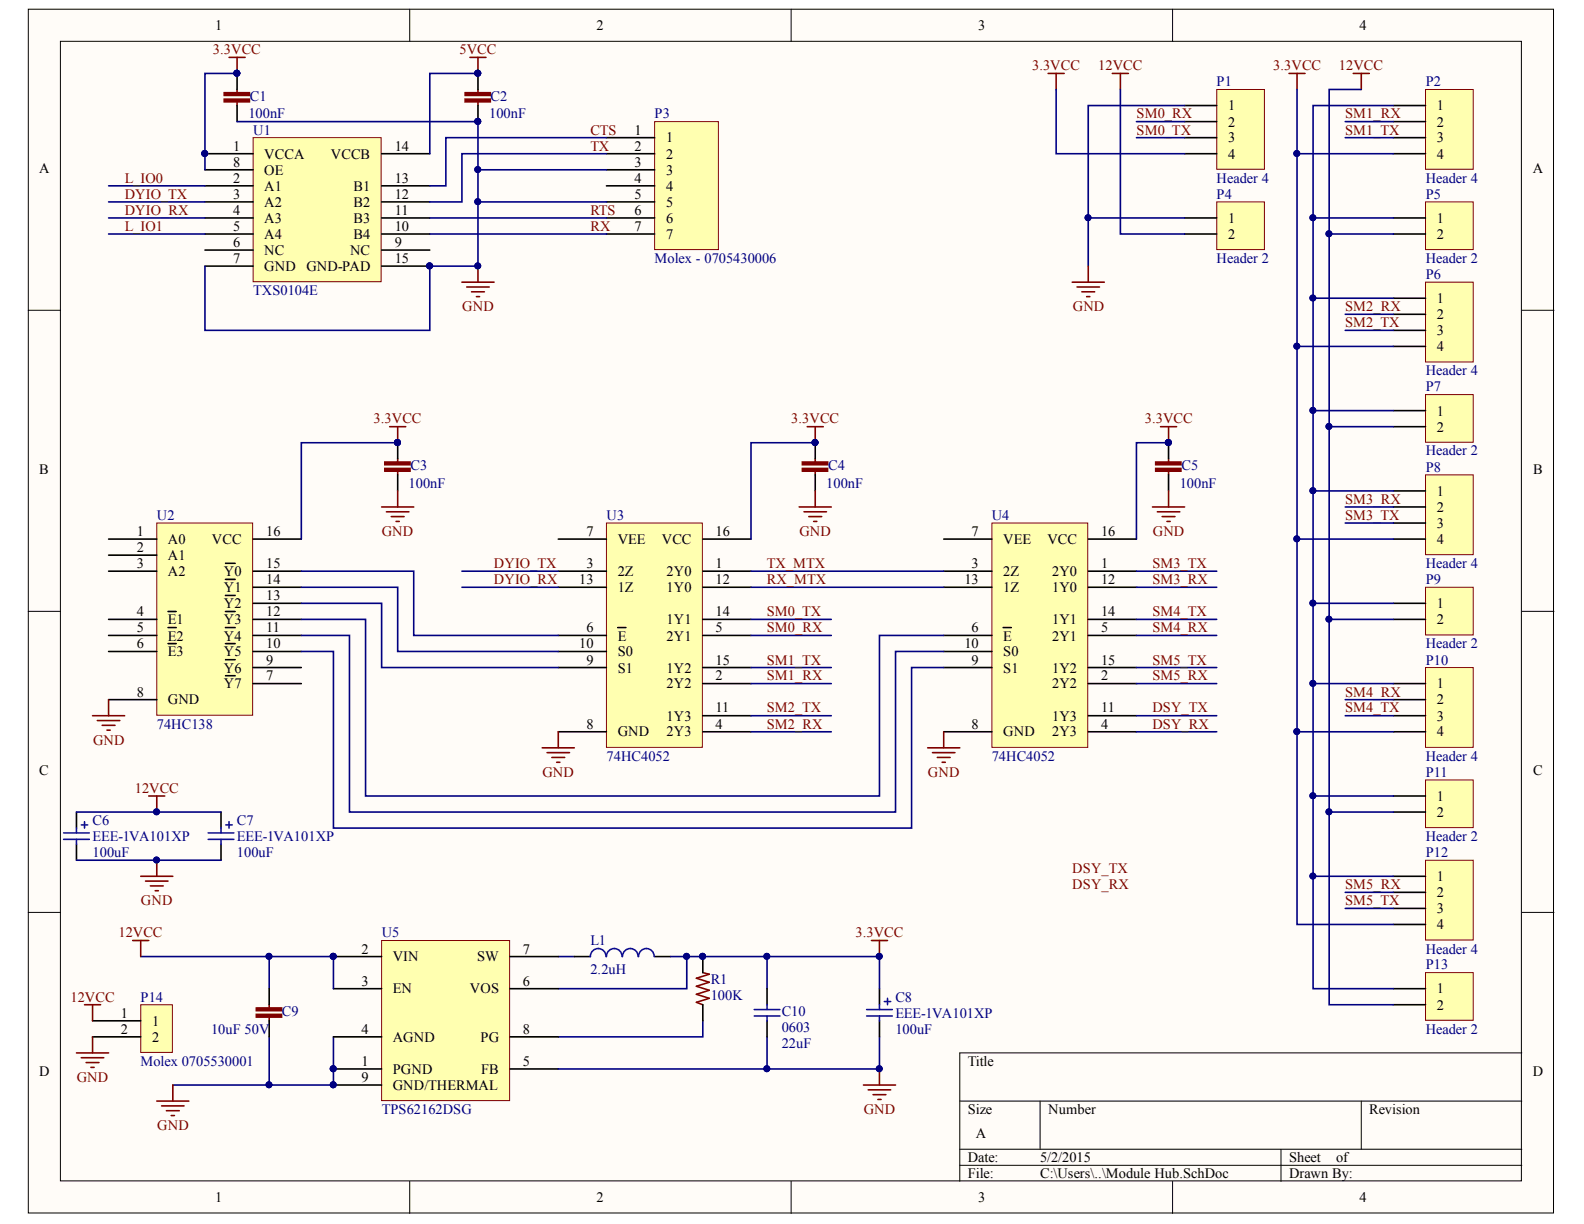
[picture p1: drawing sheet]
<svg xmlns="http://www.w3.org/2000/svg" width="279mm" height="216mm" viewBox="0 0 279 216" stroke-linecap="round" stroke-linejoin="round" font-family="sans-serif">
<defs><g id="words">
<g font-size="2.5">
<text x="38" y="5.3">1</text>
<text x="105.2" y="5.3">2</text>
<text x="172.6" y="5.3">3</text>
<text x="239.8" y="5.3">4</text>
<text x="111.9" y="23.8">1</text>
<text x="216.6" y="19.5">1</text>
<text x="216.6" y="22.3">2</text>
<text x="253.4" y="19.5">1</text>
<text x="253.4" y="22.3">2</text>
<text x="41.1" y="26.6">1</text>
<text x="41.1" y="29.4">8</text>
<text x="46.6" y="28">VCCA</text>
<text x="58.4" y="28">VCCB</text>
<text x="69.6" y="26.6">14</text>
<text x="111.9" y="26.6">2</text>
<text x="111.9" y="29.4">3</text>
<text x="117.5" y="25.1">1</text>
<text x="117.5" y="28">2</text>
<text x="216.6" y="25.1">3</text>
<text x="216.6" y="28">4</text>
<text x="253.4" y="25.1">3</text>
<text x="253.4" y="28">4</text>
<text x="6.9" y="30.4">A</text>
<text x="41.1" y="32.2">2</text>
<text x="41.1" y="35.1">3</text>
<text x="46.6" y="33.7">A1</text>
<text x="46.6" y="30.8">OE</text>
<text x="62.3" y="33.7">B1</text>
<text x="69.6" y="35.1">12</text>
<text x="69.6" y="32.2">13</text>
<text x="111.9" y="32.2">4</text>
<text x="111.9" y="35.1">5</text>
<text x="117.5" y="30.8">3</text>
<text x="117.5" y="33.7">4</text>
<text x="270.3" y="30.4">A</text>
<text x="41.1" y="37.9">4</text>
<text x="41.1" y="40.8">5</text>
<text x="46.6" y="36.5">A2</text>
<text x="46.6" y="39.3">A3</text>
<text x="62.3" y="39.3">B3</text>
<text x="62.3" y="36.5">B2</text>
<text x="69.6" y="40.8">10</text>
<text x="69.6" y="37.9">11</text>
<text x="111.9" y="37.9">6</text>
<text x="111.9" y="40.8">7</text>
<text x="117.5" y="36.5">5</text>
<text x="117.5" y="39.3">6</text>
<text x="216.6" y="39.3">1</text>
<text x="253.4" y="39.3">1</text>
<text x="41.1" y="43.6">6</text>
<text x="41.1" y="46.3">7</text>
<text x="46.6" y="42.1">A4</text>
<text x="46.6" y="45">NC</text>
<text x="46.6" y="47.8">GND</text>
<text x="54.1" y="47.8">GND-PAD</text>
<text x="61.8" y="45">NC</text>
<text x="62.3" y="42.1">B4</text>
<text x="69.6" y="43.6">9</text>
<text x="69.6" y="46.3">15</text>
<text x="117.5" y="42.1">7</text>
<text x="216.6" y="42.1">2</text>
<text x="253.4" y="42.1">2</text>
<text x="253.4" y="53.4">1</text>
<text x="253.4" y="56.3">2</text>
<text x="253.4" y="59.1">3</text>
<text x="253.4" y="62">4</text>
<text x="253.4" y="73.3">1</text>
<text x="253.4" y="76.1">2</text>
<text x="6.9" y="83.6">B</text>
<text x="270.4" y="83.6">B</text>
<text x="253.4" y="87.4">1</text>
<text x="24.1" y="94.5">1</text>
<text x="29.6" y="96">A0</text>
<text x="37.4" y="96">VCC</text>
<text x="46.9" y="94.5">16</text>
<text x="103.5" y="94.5">7</text>
<text x="109" y="96">VEE</text>
<text x="116.7" y="96">VCC</text>
<text x="126.2" y="94.5">16</text>
<text x="171.4" y="94.5">7</text>
<text x="177" y="96">VEE</text>
<text x="184.7" y="96">VCC</text>
<text x="194.2" y="94.5">16</text>
<text x="253.4" y="90.3">2</text>
<text x="253.4" y="93.1">3</text>
<text x="253.4" y="96">4</text>
<text x="24.1" y="97.3">2</text>
<text x="24.1" y="100.2">3</text>
<text x="29.6" y="98.8">A1</text>
<text x="29.6" y="101.7">A2</text>
<text x="39.5" y="101.7">Y0</text>
<text x="46.9" y="100.2">15</text>
<text x="103.5" y="100.2">3</text>
<text x="109" y="101.7">2Z</text>
<text x="117.6" y="101.7">2Y0</text>
<text x="126.2" y="100.2">1</text>
<text x="171.4" y="100.2">3</text>
<text x="177" y="101.7">2Z</text>
<text x="185.6" y="101.7">2Y0</text>
<text x="194.2" y="100.2">1</text>
<text x="39.5" y="107.3">Y2</text>
<text x="39.5" y="104.4">Y1</text>
<text x="46.9" y="105.9">13</text>
<text x="46.9" y="103">14</text>
<text x="102.2" y="103">13</text>
<text x="109" y="104.4">1Z</text>
<text x="117.6" y="104.4">1Y0</text>
<text x="126.2" y="103">12</text>
<text x="170.1" y="103">13</text>
<text x="177" y="104.4">1Z</text>
<text x="185.6" y="104.4">1Y0</text>
<text x="194.2" y="103">12</text>
<text x="253.4" y="107.3">1</text>
<text x="24.1" y="108.7">4</text>
<text x="24.1" y="111.5">5</text>
<text x="29.6" y="110.1">E1</text>
<text x="29.6" y="113">E2</text>
<text x="39.5" y="113">Y4</text>
<text x="39.5" y="110.1">Y3</text>
<text x="46.9" y="111.5">11</text>
<text x="46.9" y="108.7">12</text>
<text x="103.5" y="111.5">6</text>
<text x="109" y="113">E</text>
<text x="117.6" y="113">2Y1</text>
<text x="117.6" y="110.1">1Y1</text>
<text x="126.2" y="111.5">5</text>
<text x="126.2" y="108.7">14</text>
<text x="171.4" y="111.5">6</text>
<text x="177" y="113">E</text>
<text x="185.6" y="113">2Y1</text>
<text x="185.6" y="110.1">1Y1</text>
<text x="194.2" y="111.5">5</text>
<text x="194.2" y="108.7">14</text>
<text x="253.4" y="110.1">2</text>
<text x="24.1" y="114.3">6</text>
<text x="29.6" y="115.8">E3</text>
<text x="39.5" y="118.7">Y6</text>
<text x="39.5" y="115.8">Y5</text>
<text x="46.9" y="117.2">9</text>
<text x="46.9" y="114.3">10</text>
<text x="102.2" y="114.3">10</text>
<text x="103.5" y="117.2">9</text>
<text x="109" y="118.7">S1</text>
<text x="109" y="115.8">S0</text>
<text x="117.6" y="118.7">1Y2</text>
<text x="126.2" y="117.2">15</text>
<text x="170.1" y="114.3">10</text>
<text x="171.4" y="117.2">9</text>
<text x="177" y="118.7">S1</text>
<text x="177" y="115.8">S0</text>
<text x="185.6" y="118.7">1Y2</text>
<text x="194.2" y="117.2">15</text>
<text x="24.1" y="122.9">8</text>
<text x="29.6" y="124.2">GND</text>
<text x="39.5" y="121.4">Y7</text>
<text x="46.9" y="120">7</text>
<text x="117.6" y="121.4">2Y2</text>
<text x="126.2" y="120">2</text>
<text x="126.2" y="125.7">11</text>
<text x="185.6" y="121.4">2Y2</text>
<text x="194.2" y="120">2</text>
<text x="194.2" y="125.7">11</text>
<text x="253.4" y="121.4">1</text>
<text x="253.4" y="124.2">2</text>
<text x="103.5" y="128.5">8</text>
<text x="109" y="129.9">GND</text>
<text x="117.6" y="129.9">2Y3</text>
<text x="117.6" y="127.1">1Y3</text>
<text x="126.2" y="128.5">4</text>
<text x="171.4" y="128.5">8</text>
<text x="177" y="129.9">GND</text>
<text x="185.6" y="129.9">2Y3</text>
<text x="185.6" y="127.1">1Y3</text>
<text x="194.2" y="128.5">4</text>
<text x="253.4" y="127.1">3</text>
<text x="253.4" y="129.9">4</text>
<text x="6.9" y="136.7">C</text>
<text x="270.4" y="136.7">C</text>
<text x="253.4" y="141.2">1</text>
<text x="253.4" y="144.1">2</text>
<text x="253.4" y="155.4">1</text>
<text x="253.4" y="158.2">2</text>
<text x="253.4" y="161.1">3</text>
<text x="253.4" y="163.9">4</text>
<text x="63.8" y="168.2">2</text>
<text x="63.8" y="173.9">3</text>
<text x="69.3" y="169.6">VIN</text>
<text x="84.2" y="169.6">SW</text>
<text x="92.2" y="173.9">6</text>
<text x="92.2" y="168.2">7</text>
<text x="21.3" y="179.5">1</text>
<text x="69.3" y="175.2">EN</text>
<text x="82.9" y="175.2">VOS</text>
<text x="253.4" y="175.2">1</text>
<text x="253.4" y="178.1">2</text>
<text x="21.3" y="182.3">2</text>
<text x="26.8" y="180.9">1</text>
<text x="26.8" y="183.8">2</text>
<text x="63.8" y="182.3">4</text>
<text x="69.3" y="183.8">AGND</text>
<text x="84.8" y="183.8">PG</text>
<text x="92.2" y="182.3">8</text>
<text x="6.9" y="189.8">D</text>
<text x="63.8" y="188">1</text>
<text x="63.8" y="190.9">9</text>
<text x="69.3" y="189.4">PGND</text>
<text x="84.8" y="189.4">FB</text>
<text x="92.2" y="188">5</text>
<text x="170.7" y="188">Title</text>
<text x="270.3" y="189.8">D</text>
<text x="69.3" y="192.2">GND/THERMAL</text>
<text x="170.7" y="196.5">Size</text>
<text x="184.9" y="196.5">Number</text>
<text x="241.5" y="196.5">Revision</text>
<text x="172.1" y="200.8">A</text>
<text x="170.7" y="205">Date:</text>
<text x="170.7" y="207.8">File:</text>
<text x="183.5" y="205">5/2/2015</text>
<text x="183.5" y="207.8">C:\Users\..\Module Hub.SchDoc</text>
<text x="227.4" y="205">Sheet</text>
<text x="227.4" y="207.8">Drawn By:</text>
<text x="235.7" y="205">of</text>
<text x="38" y="212.1">1</text>
<text x="105.2" y="212.1">2</text>
<text x="172.6" y="212.1">3</text>
<text x="239.8" y="212.1">4</text>
</g>
<g font-size="2.5" fill="#800000">
<text x="37.6" y="9.6">3.3VCC</text>
<text x="81" y="9.6">5VCC</text>
<text x="182" y="12.4">3.3VCC</text>
<text x="193.7" y="12.4">12VCC</text>
<text x="224.6" y="12.4">3.3VCC</text>
<text x="236.2" y="12.4">12VCC</text>
<text x="104.1" y="23.8">CTS</text>
<text x="200.5" y="23.8">SM0_TX</text>
<text x="200.5" y="20.9">SM0_RX</text>
<text x="237.3" y="23.8">SM1_TX</text>
<text x="237.3" y="20.9">SM1_RX</text>
<text x="104.1" y="26.6">TX</text>
<text x="22" y="35.1">DYIO_TX</text>
<text x="22" y="32.2">L_IO0</text>
<text x="22" y="37.9">DYIO_RX</text>
<text x="22" y="40.8">L_IO1</text>
<text x="104.1" y="40.8">RX</text>
<text x="104.1" y="37.9">RTS</text>
<text x="81.5" y="54.9">GND</text>
<text x="189.2" y="54.9">GND</text>
<text x="237.3" y="57.7">SM2_TX</text>
<text x="237.3" y="54.9">SM2_RX</text>
<text x="65.9" y="74.7">3.3VCC</text>
<text x="139.6" y="74.7">3.3VCC</text>
<text x="201.9" y="74.7">3.3VCC</text>
<text x="237.3" y="88.9">SM3_RX</text>
<text x="67.3" y="94.5">GND</text>
<text x="141" y="94.5">GND</text>
<text x="203.4" y="94.5">GND</text>
<text x="237.3" y="91.7">SM3_TX</text>
<text x="87.1" y="100.2">DYIO_TX</text>
<text x="135.3" y="100.2">TX_MTX</text>
<text x="203.3" y="100.2">SM3_TX</text>
<text x="87.1" y="103">DYIO_RX</text>
<text x="135.3" y="103">RX_MTX</text>
<text x="203.3" y="103">SM3_RX</text>
<text x="135.3" y="108.7">SM0_TX</text>
<text x="135.3" y="111.5">SM0_RX</text>
<text x="203.3" y="108.7">SM4_TX</text>
<text x="203.3" y="111.5">SM4_RX</text>
<text x="135.3" y="117.2">SM1_TX</text>
<text x="203.3" y="117.2">SM5_TX</text>
<text x="135.3" y="120">SM1_RX</text>
<text x="135.3" y="125.7">SM2_TX</text>
<text x="203.3" y="120">SM5_RX</text>
<text x="203.3" y="125.7">DSY_TX</text>
<text x="237.3" y="125.7">SM4_TX</text>
<text x="237.3" y="122.9">SM4_RX</text>
<text x="16.4" y="131.3">GND</text>
<text x="135.3" y="128.5">SM2_RX</text>
<text x="203.3" y="128.5">DSY_RX</text>
<text x="95.7" y="137">GND</text>
<text x="163.7" y="137">GND</text>
<text x="23.8" y="139.9">12VCC</text>
<text x="189.1" y="154">DSY_TX</text>
<text x="24.9" y="159.7">GND</text>
<text x="189.1" y="156.9">DSY_RX</text>
<text x="237.3" y="159.7">SM5_TX</text>
<text x="237.3" y="156.9">SM5_RX</text>
<text x="20.9" y="165.3">12VCC</text>
<text x="150.9" y="165.3">3.3VCC</text>
<text x="12.4" y="176.7">12VCC</text>
<text x="13.5" y="190.9">GND</text>
<text x="152.3" y="196.5">GND</text>
<text x="27.7" y="199.3">GND</text>
</g>
<g font-size="2.5" fill="#000080">
<text x="44.1" y="17.8">C1</text>
<text x="86.5" y="17.8">C2</text>
<text x="214.6" y="15.2">P1</text>
<text x="251.5" y="15.2">P2</text>
<text x="43.8" y="20.9">100nF</text>
<text x="44.7" y="23.8">U1</text>
<text x="86.3" y="20.9">100nF</text>
<text x="115.5" y="20.9">P3</text>
<text x="214.6" y="32.2">Header 4</text>
<text x="214.6" y="35.1">P4</text>
<text x="251.5" y="32.2">Header 4</text>
<text x="251.5" y="35.1">P5</text>
<text x="115.5" y="46.3">Molex - 0705430006</text>
<text x="214.6" y="46.3">Header 2</text>
<text x="251.5" y="46.3">Header 2</text>
<text x="44.7" y="52">TXS0104E</text>
<text x="251.5" y="49.2">P6</text>
<text x="251.5" y="66.2">Header 4</text>
<text x="251.5" y="69">P7</text>
<text x="72.4" y="83">C3</text>
<text x="146.1" y="83">C4</text>
<text x="208.4" y="83">C5</text>
<text x="251.5" y="80.3">Header 2</text>
<text x="251.5" y="83.2">P8</text>
<text x="72.1" y="86">100nF</text>
<text x="145.7" y="86">100nF</text>
<text x="208.1" y="86">100nF</text>
<text x="27.7" y="91.7">U2</text>
<text x="107" y="91.7">U3</text>
<text x="174.9" y="91.7">U4</text>
<text x="251.5" y="100.2">Header 4</text>
<text x="251.5" y="103">P9</text>
<text x="251.5" y="114.3">Header 2</text>
<text x="251.5" y="117.2">P10</text>
<text x="27.7" y="128.5">74HC138</text>
<text x="107" y="134.2">74HC4052</text>
<text x="174.9" y="134.2">74HC4052</text>
<text x="251.5" y="134.2">Header 4</text>
<text x="251.5" y="137">P11</text>
<text x="16.3" y="145.5">C6</text>
<text x="16.3" y="148.3">EEE-1VA101XP</text>
<text x="41.8" y="145.5">C7</text>
<text x="41.8" y="148.3">EEE-1VA101XP</text>
<text x="251.5" y="148.3">Header 2</text>
<text x="16.3" y="151.2">100uF</text>
<text x="41.8" y="151.2">100uF</text>
<text x="251.5" y="151.2">P12</text>
<text x="67.3" y="165.3">U5</text>
<text x="104.1" y="166.8">L1</text>
<text x="104.1" y="171.8">2.2uH</text>
<text x="125.4" y="173.5">R1</text>
<text x="251.5" y="168.2">Header 4</text>
<text x="251.5" y="171">P13</text>
<text x="24.8" y="176.7">P14</text>
<text x="49.7" y="179.2">C9</text>
<text x="125.4" y="176.4">100K</text>
<text x="137.9" y="179.2">C10</text>
<text x="157.9" y="176.7">C8</text>
<text x="157.9" y="179.5">EEE-1VA101XP</text>
<text x="37.2" y="182.3">10uF 50V</text>
<text x="137.9" y="184.9">22uF</text>
<text x="137.9" y="182.1">0603</text>
<text x="157.9" y="182.3">100uF</text>
<text x="251.5" y="182.3">Header 2</text>
<text x="24.8" y="188">Molex 0705530001</text>
<text x="67.3" y="196.5">TPS62162DSG</text>
</g>
</g></defs>
<g fill="#fffcf8" stroke="#000" stroke-width=".18">
<path d="M5 1.6h269v212.4h-269z"/>
<path d="M10.7 7.3h257.7v201h-257.7z"/>
</g>
<g fill="none" stroke="#000" stroke-width=".18">
<path d="M72.3 1.6v5.7M139.5 1.6v5.7M206.8 1.6v5.7M5 54.7h5.7M268.4 54.7h5.7M5 107.8h5.7M268.4 107.8h5.7M5 160.9h5.7M268.4 160.9h5.7M169.3 194.2h99.1M183.5 194.2v8.5M240.1 194.2v8.5"/>
<path d="M268.4 185.7h-99.1v22.7M72.3 208.4v5.6M139.5 208.4v5.6M169.3 202.7h99.1M169.3 205.5h99.1M206.8 208.4v5.6M225.9 202.7v5.7"/>
</g>
<path d="M47.5 168.7v5.7M98.5 168.7h2.8M121.1 168.7v5.7h-22.6M135.3 168.7v5.7M47.5 182.9v8.5M58.8 182.9v8.5h-28.3M124 180.1v2.8h-25.5M135.3 182.9v5.7" fill="none" stroke="#000080" stroke-width=".28"/>
<g fill="#000080" stroke="#000080" stroke-width=".18">
<circle cx="58.8" cy="188.5" r=".52"/>
<circle cx="58.8" cy="191.3" r=".52"/>
<circle cx="47.4" cy="191.3" r=".52"/>
<circle cx="47.4" cy="168.7" r=".52"/>
<circle cx="121.1" cy="168.7" r=".52"/>
<circle cx="135.3" cy="168.7" r=".52"/>
<circle cx="135.3" cy="188.5" r=".52"/>
<circle cx="155.1" cy="188.5" r=".52"/>
</g>
<path d="M27.7 194.2h5.6M28.5 195.1h4M29.4 195.9h2.2M30.2 196.8h.6M30.5 191.4v2.8M152.3 191.4h5.7M153.1 192.2h4M154 193.1h2.3M154.8 193.9h.6M155.1 188.6v2.8" fill="none" stroke="#800000" stroke-width=".28"/>
<path d="M67.3 165.9h22.6v28.2h-22.6z" fill="#ffffb0" stroke="#800000" stroke-width=".18"/>
<g fill="none" stroke="#000" stroke-width=".28">
<path d="M47.5 174.4v2.8M58.8 168.7h8.5M58.8 174.4h8.5M90 168.7h8.5M90 174.4h8.5M101.3 168.7h2.8M115.5 168.7h2.8M124 168.7v2.9M124 177.2v2.9M135.3 174.4v2.8M155.1 174.4v2.8M47.5 180.1v2.8"/>
<path d="M58.8 188.6h8.5M58.8 182.9h8.5M58.8 191.4h8.5M90 188.6h8.5M90 182.9h8.5M135.3 180.1v2.8M155.1 180.1v2.8"/>
</g>
<g fill="#000080" stroke="#000080" stroke-width=".18">
<circle cx="58.8" cy="188.5" r=".52"/>
<circle cx="58.8" cy="168.7" r=".52"/>
<circle cx="58.8" cy="191.3" r=".52"/>
<circle cx="155.1" cy="168.7" r=".52"/>
<circle cx="123.9" cy="168.7" r=".52"/>
<circle cx="47.4" cy="168.7" r=".52"/>
<circle cx="155.1" cy="188.5" r=".52"/>
<circle cx="135.3" cy="188.5" r=".52"/>
<circle cx="121.1" cy="168.7" r=".52"/>
<circle cx="135.3" cy="168.7" r=".52"/>
</g>
<path d="M24.8 168.7h34v5.7M118.3 168.7h36.8v5.7M155.1 182.9v5.7h-56.6" fill="none" stroke="#000080" stroke-width=".28"/>
<path d="M23.4 165.9h2.8M24.8 165.9v2.8M47.5 177.2v.6M47.5 179.5v.6M124 171.6l1.1 .2-2.3 .8 2.3 .7-2.3 .7 2.3 .7-2.3 .7 2.3 .7-2.3 .7 1.2 .4M153.7 165.9h2.8M155.1 165.9v2.8" fill="none" stroke="#800000" stroke-width=".28"/>
<g fill="none" stroke="#00f" stroke-width=".28">
<path d="M106.9 168.7a1.37 1.37 0 0 0-1.4-1.4 1.37 1.37 0 0 0-1.4 1.4M109.7 168.7a1.37 1.37 0 0 0-1.4-1.4 1.37 1.37 0 0 0-1.3 1.4M112.6 168.7a1.37 1.37 0 0 0-1.4-1.4 1.37 1.37 0 0 0-1.4 1.4M115.4 168.7a1.37 1.37 0 0 0-1.4-1.4 1.37 1.37 0 0 0-1.4 1.4M133 178.1h4.6M133 179.2h4.6M135.3 177.2v.9M135.3 179.2v.9M152.9 178.1h4.5M152.9 179.2h4.5M155.1 177.2v.9M155.1 179.2v.9"/>
<path d="M156 176.7h1.1M156.5 176.1v1.1"/>
</g>
<g fill="#800000" stroke="#800000" stroke-width=".28">
<path d="M45.2 178.9h4.5v.5h-4.5z"/>
<path d="M45.2 177.8h4.5v.5h-4.5z"/>
</g>
<path d="M24.8 177.2h5.6v8.4h-5.6z" fill="#ffffb0" stroke="#800000" stroke-width=".18"/>
<path d="M16.3 180.1h8.5M16.3 182.9h8.5" fill="none" stroke="#000" stroke-width=".28"/>
<path d="M14.9 177.2h2.8M16.3 177.2v2.9M13.5 185.7h5.7M14.3 186.6h4M15.2 187.4h2.3M16 188.3h.6M16.3 182.9v2.8" fill="none" stroke="#800000" stroke-width=".28"/>
<path d="M115.5 21.5h11.2v22.5h-11.2z" fill="#ffffb0" stroke="#800000" stroke-width=".18"/>
<path d="M107 24.3h8.5M107 27.1h8.5M107 29.9h8.5M107 32.8h8.5M107 35.6h8.5M107 38.4h8.5M107 41.3h8.5" fill="none" stroke="#000" stroke-width=".28"/>
<path d="M44.7 24.3h22.5v25.4h-22.5z" fill="#ffffb0" stroke="#800000" stroke-width=".18"/>
<g fill="none" stroke="#000" stroke-width=".28">
<path d="M41.8 13v2.8M41.8 18.6v2.9M84.3 13v2.8M84.3 18.6v2.9M36.2 27.1h8.5M36.2 32.8h8.5M36.2 35.6h8.5M36.2 38.4h8.5M36.2 29.9h8.5M67.3 27.1h8.5M67.3 32.8h8.5M67.3 35.6h8.5"/>
<path d="M67.3 38.4h8.5M36.2 41.3h8.5M36.2 44.1h8.5M36.2 46.9h8.5M67.3 41.3h8.5M67.3 44.1h8.5M67.3 46.9h8.5"/>
</g>
<g fill="#000080" stroke="#000080" stroke-width=".18">
<circle cx="36.1" cy="27.1" r=".52"/>
<circle cx="75.8" cy="46.9" r=".52"/>
<circle cx="84.3" cy="29.9" r=".52"/>
<circle cx="84.3" cy="35.6" r=".52"/>
<circle cx="84.3" cy="46.9" r=".52"/>
<circle cx="84.3" cy="12.9" r=".52"/>
<circle cx="41.8" cy="12.9" r=".52"/>
<circle cx="84.3" cy="21.4" r=".52"/>
</g>
<g fill="none" stroke="#000080" stroke-width=".28">
<path d="M41.8 13h-5.6v16.9M84.3 13h-8.5v14.1M19.2 38.4h17M19.2 35.6h17M19.2 32.8h17M41.8 21.5h42.5v8.4M75.8 38.4h31.2M84.3 35.6v11.3h-8.5v11.4h-39.6v-11.4M107 29.9h-22.7v5.7h22.7M107 27.1h-25.5v8.5h-5.7M107 24.3h-28.4v8.5h-2.8M19.2 41.3h17"/>
<path d="M75.8 41.3h31.2"/>
</g>
<g fill="none" stroke="#800000" stroke-width=".28">
<path d="M40.4 10.1h2.8M41.8 10.1v2.9M41.8 15.8v.6M41.8 18.1v.5M82.9 10.1h2.8M84.3 10.1v2.9M84.3 15.8v.6M84.3 18.1v.5M81.5 49.8h5.6M82.3 50.6h4M83.2 51.5h2.2M84 52.3h.6"/>
<path d="M84.3 46.9v2.9"/>
</g>
<g fill="#800000" stroke="#800000" stroke-width=".28">
<path d="M39.6 17.5h4.4v.5h-4.4z"/>
<path d="M39.6 16.4h4.4v.4h-4.4z"/>
<path d="M82 17.5h4.5v.5h-4.5z"/>
<path d="M82 16.4h4.5v.4h-4.5z"/>
</g>
<path d="M107 92.3h16.9v39.5h-16.9z" fill="#ffffb0" stroke="#800000" stroke-width=".18"/>
<g fill="none" stroke="#000" stroke-width=".28">
<path d="M98.5 95.1h8.5M124 95.1h8.5M98.5 100.8h8.5M98.5 112.1h8.5M98.5 117.7h8.5M98.5 114.9h8.5M98.5 103.6h8.5M109 110.7h1.4M124 100.8h8.5M124 112.1h8.5M124 117.7h8.5M124 103.6h8.5"/>
<path d="M124 109.3h8.5M98.5 129.1h8.5M124 120.6h8.5M124 129.1h8.5M124 126.2h8.5"/>
</g>
<path d="M81.5 100.8h17M81.5 103.6h17" fill="none" stroke="#000080" stroke-width=".28"/>
<path d="M175 92.3h16.9v39.5h-16.9z" fill="#ffffb0" stroke="#800000" stroke-width=".18"/>
<g fill="none" stroke="#000" stroke-width=".28">
<path d="M143.8 78.1v2.8M206.1 78.1v2.8M143.8 83.8v2.8M166.5 95.1h8.5M192 95.1h8.5M206.1 83.8v2.8M166.5 100.8h8.5M166.5 112.1h8.5M166.5 117.7h8.5M166.5 114.9h8.5M166.5 103.6h8.5M176.9 110.7h1.5"/>
<path d="M192 100.8h8.5M192 112.1h8.5M192 117.7h8.5M192 103.6h8.5M192 109.3h8.5M166.5 129.1h8.5M192 120.6h8.5M192 129.1h8.5M192 126.2h8.5"/>
</g>
<path d="M143.8 78.1h-11.3v17M206.1 78.1h-5.6v17M132.5 100.8h34M132.5 103.6h34" fill="none" stroke="#000080" stroke-width=".28"/>
<g fill="none" stroke="#800000" stroke-width=".28">
<path d="M142.4 75.3h2.8M143.8 75.3v2.8M204.7 75.3h2.8M206.1 75.3v2.8M141 89.4h5.6M141.8 90.3h4M142.7 91.1h2.2M143.5 92h.6M143.8 80.9v.6M143.8 83.2v.6M143.8 86.6v2.8M203.3 89.4h5.7"/>
<path d="M204.1 90.3h4M205 91.1h2.3M205.8 92h.6M206.1 80.9v.6M206.1 83.2v.6M206.1 86.6v2.8M95.6 131.9h5.7M96.5 132.8h4M97.3 133.6h2.3M98.2 134.5h.6M98.5 129.1v2.8M163.6 131.9h5.7"/>
<path d="M164.5 132.8h3.9M165.3 133.6h2.3M166.2 134.5h.5M166.5 129.1v2.8"/>
</g>
<g fill="#000080" stroke="#000080" stroke-width=".18">
<circle cx="143.8" cy="78.1" r=".52"/>
<circle cx="206.1" cy="78.1" r=".52"/>
</g>
<g fill="#800000" stroke="#800000" stroke-width=".28">
<path d="M141.5 82.6h4.5v.5h-4.5z"/>
<path d="M141.5 81.5h4.5v.5h-4.5z"/>
<path d="M203.9 82.6h4.4v.5h-4.4z"/>
<path d="M203.9 81.5h4.4v.5h-4.4z"/>
</g>
<path d="M27.7 92.3h16.9v33.9h-16.9z" fill="#ffffb0" stroke="#800000" stroke-width=".18"/>
<g fill="none" stroke="#000" stroke-width=".28">
<path d="M70.1 78.1v2.8M19.2 95.1h8.5M19.2 97.9h8.5M39.8 99.4h1.7M44.7 95.1h8.4M70.1 83.8v2.8M19.2 100.8h8.5M19.2 109.3h8.5M19.2 112.1h8.5M19.2 114.9h8.5M29.6 107.9h1.5M29.6 110.7h1.5"/>
<path d="M29.6 113.5h1.5M39.8 107.9h1.7M39.8 110.7h1.7M39.8 113.5h1.7M39.8 119.2h1.7M39.8 116.4h1.7M39.8 105h1.7M39.8 102.2h1.7M44.7 100.8h8.4M44.7 109.3h8.4M44.7 112.1h8.4M44.7 114.9h8.4"/>
<path d="M44.7 117.7h8.4M44.7 106.4h8.4M44.7 103.6h8.4M19.2 123.4h8.5M44.7 120.6h8.4"/>
</g>
<g fill="none" stroke="#800000" stroke-width=".28">
<path d="M68.7 75.3h2.9M70.1 75.3v2.8M67.3 89.4h5.7M68.2 90.3h3.9M69 91.1h2.3M69.9 92h.5M70.1 80.9v.6M70.1 83.2v.6M70.1 86.6v2.8M16.3 126.2h5.7M17.2 127.1h3.9M18 127.9h2.3"/>
<path d="M18.9 128.8h.5M19.2 123.4v2.8"/>
</g>
<circle cx="70.1" cy="78.1" r=".52" fill="#000080" stroke="#000080" stroke-width=".18"/>
<g fill="#800000" stroke="#800000" stroke-width=".28">
<path d="M67.9 82.6h4.4v.5h-4.4z"/>
<path d="M67.9 81.5h4.4v.5h-4.4z"/>
</g>
<g fill="none" stroke="#000080" stroke-width=".28">
<path d="M70.1 78.1h-17v17M53.1 100.8h19.9v11.3h25.5M53.1 103.6h17v11.3h28.4M53.1 106.4h14.2v11.3h31.2M53.1 109.3h11.4v31.1h90.6v-28.3h11.4M53.1 112.1h8.5v31.1h96.4v-28.3h8.5M53.1 114.9h5.7v31.2h102v-28.4h5.7M132.5 109.3h14.1M132.5 112.1h14.1M132.5 117.7h14.1M200.5 109.3h14.1M200.5 112.1h14.1"/>
<path d="M200.5 117.7h14.1M200.5 100.8h14.1M200.5 103.6h14.1M132.5 120.6h14.1M132.5 126.2h14.1M132.5 129.1h14.1M200.5 120.6h14.1M200.5 126.2h14.1M200.5 129.1h14.1"/>
</g>
<path d="M251.4 15.8h8.5v14.1h-8.5z" fill="#ffffb0" stroke="#800000" stroke-width=".18"/>
<path d="M245.8 18.6h5.6M245.8 21.5h5.6M245.8 24.3h5.6M245.8 27.1h5.6" fill="none" stroke="#000" stroke-width=".28"/>
<path d="M251.4 35.6h8.5v8.4h-8.5z" fill="#ffffb0" stroke="#800000" stroke-width=".18"/>
<path d="M245.8 38.4h5.6M245.8 41.3h5.6" fill="none" stroke="#000" stroke-width=".28"/>
<path d="M251.4 49.8h8.5v14h-8.5z" fill="#ffffb0" stroke="#800000" stroke-width=".18"/>
<path d="M245.8 52.6h5.6M245.8 55.4h5.6M245.8 58.3h5.6M245.8 61.1h5.6" fill="none" stroke="#000" stroke-width=".28"/>
<path d="M251.4 69.6h8.5v8.4h-8.5z" fill="#ffffb0" stroke="#800000" stroke-width=".18"/>
<path d="M245.8 72.4h5.6M245.8 75.3h5.6" fill="none" stroke="#000" stroke-width=".28"/>
<path d="M251.4 83.8h8.5v14h-8.5z" fill="#ffffb0" stroke="#800000" stroke-width=".18"/>
<path d="M245.8 86.6h5.6M245.8 89.4h5.6M245.8 92.3h5.6M245.8 95.1h5.6" fill="none" stroke="#000" stroke-width=".28"/>
<path d="M251.4 103.6h8.5v8.4h-8.5z" fill="#ffffb0" stroke="#800000" stroke-width=".18"/>
<path d="M245.8 106.4h5.6M245.8 109.3h5.6" fill="none" stroke="#000" stroke-width=".28"/>
<path d="M251.4 117.7h8.5v14.1h-8.5z" fill="#ffffb0" stroke="#800000" stroke-width=".18"/>
<path d="M245.8 120.6h5.6M245.8 123.4h5.6M245.8 126.2h5.6M245.8 129.1h5.6" fill="none" stroke="#000" stroke-width=".28"/>
<path d="M251.4 137.6h8.5v8.4h-8.5z" fill="#ffffb0" stroke="#800000" stroke-width=".18"/>
<path d="M245.8 140.4h5.6M245.8 143.2h5.6" fill="none" stroke="#000" stroke-width=".28"/>
<path d="M251.4 151.7h8.5v14.1h-8.5z" fill="#ffffb0" stroke="#800000" stroke-width=".18"/>
<path d="M245.8 154.6h5.6M245.8 157.4h5.6M245.8 160.2h5.6M245.8 163.1h5.6" fill="none" stroke="#000" stroke-width=".28"/>
<path d="M251.4 171.6h8.5v8.4h-8.5z" fill="#ffffb0" stroke="#800000" stroke-width=".18"/>
<path d="M245.8 174.4h5.6M245.8 177.2h5.6" fill="none" stroke="#000" stroke-width=".28"/>
<path d="M214.6 15.8h8.4v14.1h-8.4z" fill="#ffffb0" stroke="#800000" stroke-width=".18"/>
<path d="M209 18.6h5.6M209 21.5h5.6M209 24.3h5.6M209 27.1h5.6" fill="none" stroke="#000" stroke-width=".28"/>
<path d="M214.6 35.6h8.4v8.4h-8.4z" fill="#ffffb0" stroke="#800000" stroke-width=".18"/>
<path d="M209 38.4h5.6M209 41.3h5.6M13.5 143.2v2.9M13.5 148.9v2.8M39 143.2v2.9M39 148.9v2.8" fill="none" stroke="#000" stroke-width=".28"/>
<g fill="none" stroke="#800000" stroke-width=".28">
<path d="M184.9 13h2.8M186.3 13v2.8M196.2 13h2.8M197.6 13v2.8M227.4 13h2.8M228.8 13v2.8M238.7 13h2.8M240.1 13v2.8M189.1 49.8h5.7M190 50.6h3.9M190.8 51.5h2.3M191.7 52.3h.5"/>
<path d="M192 46.9v2.9M24.8 154.6h5.7M25.7 155.4h3.9M26.2 140.4h2.9M26.5 156.3h2.3M27.4 157.1h.5M27.7 140.4v2.8M27.7 151.7v2.9"/>
</g>
<g fill="none" stroke="#000080" stroke-width=".28">
<path d="M186.3 15.8v11.3h22.7M197.6 15.8v25.5h11.4M209 18.6h-17v28.3M228.8 15.8v147.3h17M240.1 15.8h-5.7v161.4h11.4M245.8 18.6h-14.2v155.8h14.2M192 38.4h17M200.5 21.5h8.5M200.5 24.3h8.5M228.8 27.1h17M231.6 38.4h14.2M237.3 21.5h8.5"/>
<path d="M237.3 24.3h8.5M231.6 52.6h14.2M234.4 41.3h11.4M237.3 55.4h8.5M237.3 58.3h8.5M228.8 61.1h17M231.6 72.4h14.2M234.4 75.3h11.4M228.8 95.1h17M231.6 86.6h14.2M237.3 89.4h8.5M237.3 92.3h8.5"/>
<path d="M231.6 106.4h14.2M234.4 109.3h11.4M228.8 129.1h17M231.6 120.6h14.2M237.3 123.4h8.5M237.3 126.2h8.5M13.5 143.2h25.5M13.5 151.7h25.5M231.6 154.6h14.2M231.6 140.4h14.2M234.4 143.2h11.4M237.3 157.4h8.5"/>
<path d="M237.3 160.2h8.5"/>
</g>
<g fill="#000080" stroke="#000080" stroke-width=".18">
<circle cx="228.7" cy="129" r=".52"/>
<circle cx="228.7" cy="95" r=".52"/>
<circle cx="228.7" cy="61.1" r=".52"/>
<circle cx="228.7" cy="27.1" r=".52"/>
<circle cx="231.6" cy="52.6" r=".52"/>
<circle cx="231.6" cy="154.5" r=".52"/>
<circle cx="231.6" cy="140.4" r=".52"/>
<circle cx="234.4" cy="143.2" r=".52"/>
<circle cx="231.6" cy="120.5" r=".52"/>
<circle cx="234.4" cy="109.2" r=".52"/>
<circle cx="231.6" cy="106.4" r=".52"/>
<circle cx="231.6" cy="86.5" r=".52"/>
<circle cx="234.4" cy="75.2" r=".52"/>
<circle cx="231.6" cy="72.4" r=".52"/>
<circle cx="231.6" cy="38.4" r=".52"/>
<circle cx="234.4" cy="41.2" r=".52"/>
<circle cx="191.9" cy="38.4" r=".52"/>
<circle cx="27.6" cy="143.2" r=".52"/>
<circle cx="27.6" cy="151.7" r=".52"/>
</g>
<path d="M11.2 146.9h4.6M11.2 148.1h4.6M13.5 146.1v.8M13.5 148.1v.8M14.3 145.5h1.2M14.9 144.9v1.2M36.7 146.9h4.6M36.7 148.1h4.6M39 146.1v.8M39 148.1v.8M39.8 145.5h1.2M40.4 144.9v1.2" fill="none" stroke="#00f" stroke-width=".28"/>
<use href="#words"/>
</svg>
